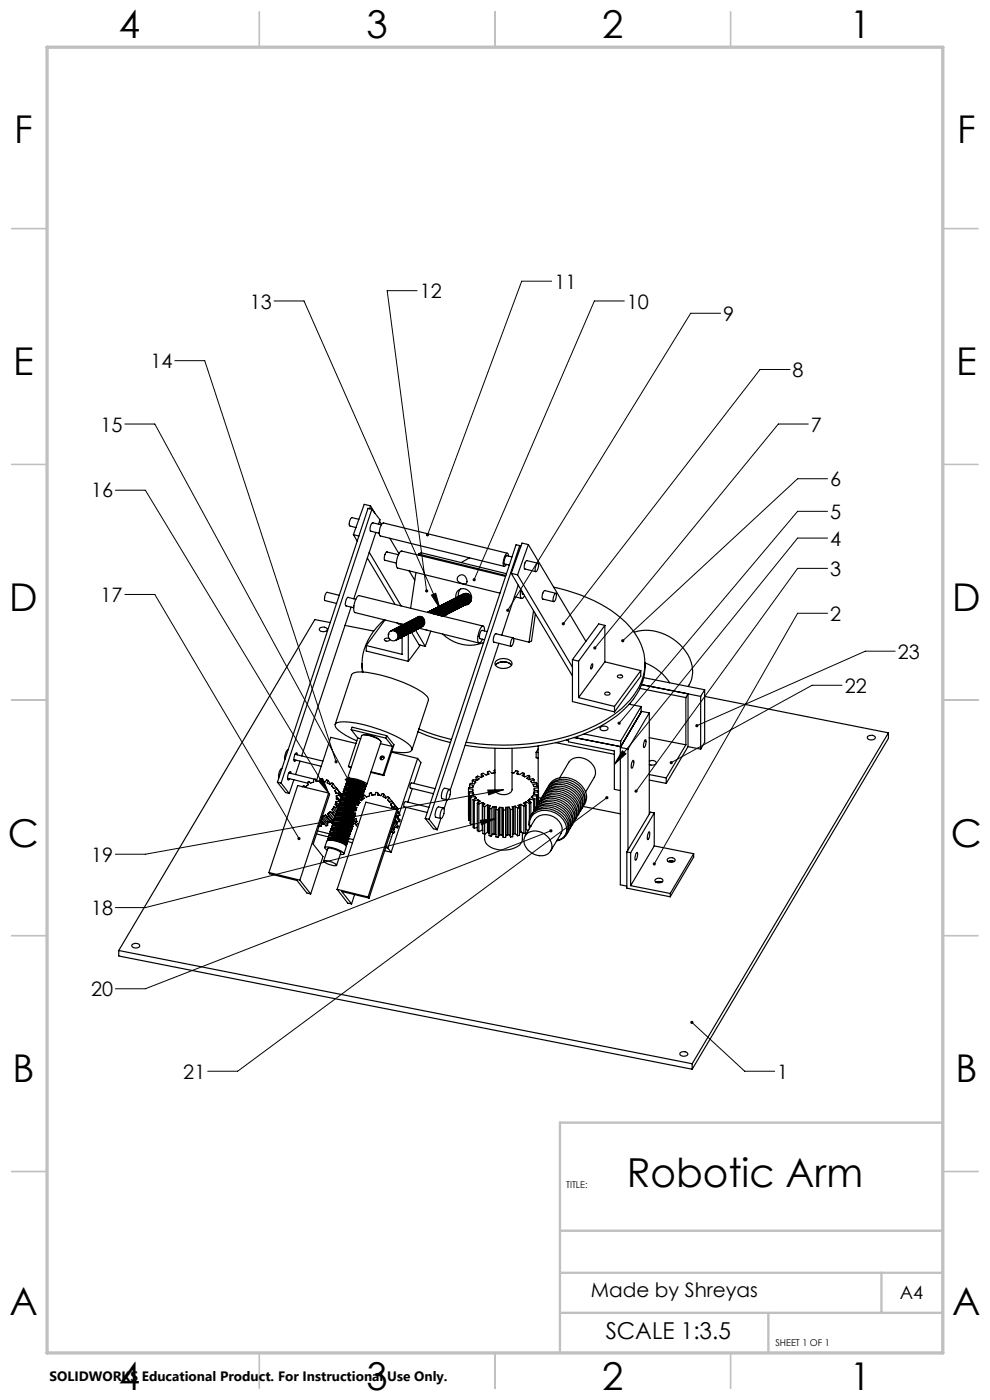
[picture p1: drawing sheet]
<svg xmlns="http://www.w3.org/2000/svg" width="210mm" height="297mm" viewBox="0 0 210 297" stroke-linecap="round" stroke-linejoin="round" font-family="sans-serif">
<defs><g id="words">
<text font-size="8.5" x="132.9" y="251.9">Robotic Arm</text>
<g font-size="8.1">
<text x="25.2" y="8">4</text>
<text x="77.7" y="8">3</text>
<text x="127.7" y="8">2</text>
<text x="180.2" y="8">1</text>
<text x="3" y="30.4">F</text>
<text x="203" y="30.4">F</text>
<text x="2.8" y="79.6">E</text>
<text x="202.8" y="79.6">E</text>
<text x="2" y="129.6">D</text>
<text x="202" y="129.6">D</text>
<text x="1.7" y="179.6">C</text>
<text x="201.7" y="179.6">C</text>
<text x="2.7" y="229.6">B</text>
<text x="202.7" y="229.6">B</text>
<text x="2" y="278.9">A</text>
<text x="202" y="278.9">A</text>
<text x="25.2" y="295">4</text>
<text x="77.7" y="295">3</text>
<text x="127.7" y="295">2</text>
<text x="180.2" y="295">1</text>
</g>
<text font-size="4.9" x="128.5" y="284.2">SCALE 1:3.5</text>
<g font-size="4.2">
<text x="53" y="65.5">13</text>
<text x="89.1" y="63.3">12</text>
<text x="117.6" y="61.3">11</text>
<text x="133" y="65.5">10</text>
<text x="153.4" y="68.1">9</text>
<text x="31.9" y="78.1">14</text>
<text x="168.1" y="80">8</text>
<text x="21.3" y="91.6">15</text>
<text x="172" y="91.6">7</text>
<text x="19.3" y="105.5">16</text>
<text x="176.1" y="103.1">6</text>
<text x="176.1" y="110.1">5</text>
<text x="176.1" y="115.7">4</text>
<text x="176.1" y="122.2">3</text>
<text x="21.3" y="127.7">17</text>
<text x="176.1" y="131.7">2</text>
<text x="190.4" y="139.7">23</text>
<text x="179.2" y="146.9">22</text>
<text x="19.3" y="182.8">19</text>
<text x="19.3" y="194.1">18</text>
<text x="19.3" y="211.3">20</text>
<text x="38.9" y="228.9">21</text>
<text x="164.9" y="228.9">1</text>
<text x="125.3" y="275.2">Made by Shreyas</text>
</g>
<text font-size="3.9" x="190.9" y="275.5">A4</text>
<text font-size="2.9" x="10.5" y="292.9">SOLIDWORKS Educational Product. For Instructional Use Only.</text>
<g font-size="2">
<text x="120.1" y="251.9">TITLE:</text>
<text x="164.5" y="285.6">SHEET 1 OF 1</text>
</g>
</g></defs>
<g fill="none" stroke="#000" stroke-width=".25">
<path d="M75 113.4l1.1 .3M75 113.4l.8 1.4M76.1 110.2l-1.5-.4a1.52 1.52 0 0 0-.4 1.8l1.3 .3M77.9 118.4l5.9 9.8M78.3 117.2l6.8 11.3M78.6 112.7l1.8 .4M78.6 107.3l-1.3-.3-2.3 6.4M78.6 107.3l-.2 .6M78.6 107.3l.9 1.6M78.9 108.1l-.8-.3-19.3 58.1M78.9 108.1l-19.3 58M78.9 108.1l1.7 2.2-.3 .9"/>
<path d="M79 110.9l1.9 .4M79.1 110.9a1.49 1.49 0 0 0-.5 1.8h.1M79.7 113l-4.7 14M80.5 110.6l.4 .7M81.6 118.8l2.5 .6M82 117.1l2.5 .6M82.1 117.1a1.38 1.38 0 0 0-.4 1.8M82.7 114.2l1.9 3.3M88.8 117.5l18.5 4.6M88.8 117.5l.5-.2 18.1 4.4M88.8 117.5v.3M99.6 118.4l-1.8 .9"/>
<path d="M107.6 117.4l-26.2-6.5a2.29 2.29 0 0 0-.7 2.8l26.3 6.5M107.8 118l-.2-.6a2.59 2.59 0 0 0-.7 2.8l.5-.5M107.9 119.9h.1M108.6 118.1l-1.1-.2a1.61 1.61 0 0 0-.4 1.8l.9 .2M110.2 115.7l-19.2 58.1M110.2 115.7l.3 .3M110.2 115.7l-.7-.1-19.3 58M111.7 118.9l2.4 .6M111.8 118.9a1.32 1.32 0 0 0-.4 1.8M112.1 115.5l-1.4-.3-2.3 6.4M112.1 115.5l-2.3 6.5M112.1 115.5l12.2 20.6"/>
<path d="M113.9 119.6l.2-.1a1.36 1.36 0 0 1-.5 1.7l-.1-.6zM67.8 133.3a1.02 1.02 0 0 1 1.6 .3 .98 .98 0 0 1-1.7-.1zM70.1 132.1l-3.3-.7-41.6 70.2M72 126.3l-2.6-.6a1.52 1.52 0 0 0-.4 1.7l2.4 .6M73.2 132.7l6.1 1.2M73.3 128.5l1.7 .4M73.8 126.7l1.7 .4M73.9 126.7a1.44 1.44 0 0 0-.5 1.8M74.5 128.8l-10.5 31.6M77.7 136.9v1.2l8.9 2.2M81.5 131.5a12 12 0 0 0-4.5 11.1M81.6 135.6a.58 .58 0 0 1 .6-.3 .58 .58 0 0 1 .4 .5 .59 .59 0 0 1-.6 .2 .59 .59 0 0 1-.4-.4z"/>
<path d="M81.7 131.5l-4 5.4M82.5 134.5l-.1 .1M82.7 134a1.07 1.07 0 0 1 1.7 .7 1.07 1.07 0 0 1-1.5 1.1 1.21 1.21 0 0 1-.2-1.8zM82.9 133.8v.1a1.1 1.1 0 0 1 1.5 .5 1.1 1.1 0 0 1-.5 1.5M83 133.8a1.11 1.11 0 0 1 1.5 .4 1.11 1.11 0 0 1-.3 1.5M83.1 133.7v.1a1.12 1.12 0 0 1 1.5 .4 1.12 1.12 0 0 1-.4 1.5M83.2 133.7a1.11 1.11 0 0 1 1.5 .3 1.11 1.11 0 0 1-.3 1.6M83.3 133.6v.1a1.12 1.12 0 0 1 1.5 .4 1.12 1.12 0 0 1-.4 1.5M83.4 133.6a1.11 1.11 0 0 1 1.5 .3 1.11 1.11 0 0 1-.3 1.6M83.5 133.5h.1M83.6 133.6a1.11 1.11 0 0 1 1.4 .4 1.11 1.11 0 0 1-.4 1.5M83.6 133.5a1.11 1.11 0 0 1 1.5 .3 1.11 1.11 0 0 1-.3 1.6"/>
<path d="M83.7 133.4h.1M83.8 133.4a1.12 1.12 0 0 1 1.4 .5 1.12 1.12 0 0 1-.3 1.5M83.8 133.4a1.11 1.11 0 0 1 1.6 .3 1.11 1.11 0 0 1-.3 1.6M84 133.3a1.11 1.11 0 0 1 1.4 .4 1.11 1.11 0 0 1-.3 1.5M84 133.3a1.12 1.12 0 0 1 1.6 .3 1.12 1.12 0 0 1-.3 1.5M84.2 133.2a1.11 1.11 0 0 1 1.4 .4 1.11 1.11 0 0 1-.3 1.5M84.2 133.2a1.12 1.12 0 0 1 1.6 .3 1.12 1.12 0 0 1-.3 1.5M84.2 132.1l.4 .3h.4M84.4 133.1a1.11 1.11 0 0 1 1.4 .4 1.11 1.11 0 0 1-.3 1.5M84.5 133.1a1.12 1.12 0 0 1 1.5 .3 1.12 1.12 0 0 1-.3 1.5M84.6 133a1.11 1.11 0 0 1 1.4 .4 1.11 1.11 0 0 1-.3 1.5M84.7 133a1.12 1.12 0 0 1 1.5 .3 1.12 1.12 0 0 1-.3 1.5"/>
<path d="M84.8 132.9a1.11 1.11 0 0 1 1.5 .4 1.11 1.11 0 0 1-.3 1.5M84.8 132.9h.1M84.9 135.4h.1M84.9 132.9a1.12 1.12 0 0 1 1.5 .2 1.12 1.12 0 0 1-.3 1.6M85.1 132.8a1.11 1.11 0 0 1 1.4 .4 1.11 1.11 0 0 1-.3 1.5M85.1 132.7l-.1 .1M85.1 135.3h.1M85.1 132.7a1.11 1.11 0 0 1 1.5 .4 1.11 1.11 0 0 1-.2 1.5M85.3 132.7a1.11 1.11 0 0 1 1.4 .4 1.11 1.11 0 0 1-.3 1.5M85.3 132.6l-.1 .1M85.3 132.4v.2a1.11 1.11 0 0 1 1.6 .4 1.11 1.11 0 0 1-.3 1.5M85.3 135.1h.1"/>
<path d="M85.3 135.1v3.7l-7.6-1.9M85.5 132.6a1.11 1.11 0 0 1 1.4 .4 1.11 1.11 0 0 1-.3 1.5M85.5 132.5l-.1 .1M85.5 135h.1M85.6 132.5l-10.3-2.5a3.1 3.1 0 0 1 .4-3.3l.5-.3 26.3 6.4M85.7 132.4h.1M85.7 132.5a1.1 1.1 0 0 1 1.4 .4 1.1 1.1 0 0 1-.3 1.5 1.11 1.11 0 0 0 .3-1.6 1.11 1.11 0 0 0-1.6-.3M85.7 134.9h.1M85.8 132.4a1.11 1.11 0 0 1 1.5 .3 1.11 1.11 0 0 1-.3 1.6 1.11 1.11 0 0 0 .4-1.5 1.11 1.11 0 0 0-1.5-.5 1.12 1.12 0 0 1 1.6 .3 1.12 1.12 0 0 1-.3 1.6M85.9 132.3h.1M85.9 134.8h.1M86.1 132.2h.1"/>
<path d="M86.2 134.7h-.1M86.3 132.1h.1M86.4 132.1a1.1 1.1 0 0 1 1.4 .5 1.1 1.1 0 0 1-.3 1.4M86.4 132.1a1.12 1.12 0 0 1 1.5 .3 1.12 1.12 0 0 1-.2 1.5M86.4 134.6h.1M86.5 132h.1M86.6 132a1.1 1.1 0 0 1 1.4 .5 1.1 1.1 0 0 1-.3 1.4M86.6 132a1.12 1.12 0 0 1 1.5 .3 1.12 1.12 0 0 1-.2 1.5M86.6 134.5v5.8M86.7 131.9h.1M86.8 131.9a1.1 1.1 0 0 1 1.4 .5 1.1 1.1 0 0 1-.3 1.4M86.8 121.1l1.2 2"/>
<path d="M87 131.8a1.1 1.1 0 0 1 1.4 .4 1.1 1.1 0 0 1-.3 1.5 1.12 1.12 0 0 0 .3-1.5 1.12 1.12 0 0 0-1.6-.3M87 131.8h.1M87 131.8a1.12 1.12 0 0 1 1.6 .3 1.12 1.12 0 0 1-.3 1.5M87.2 131.7a1.12 1.12 0 0 1 1.5 .4 1.12 1.12 0 0 1-.4 1.5M87.2 131.7h.1M87.2 134.2h.1M87.2 131.7a1.12 1.12 0 0 1 1.6 .2 1.12 1.12 0 0 1-.3 1.6M87.3 134.1l1.6 2.7 1.3 .3M87.4 134.1a1.11 1.11 0 0 0 .3-1.6 1.11 1.11 0 0 0-1.5-.3 1.09 1.09 0 0 1 1.4 .5 1.09 1.09 0 0 1-.4 1.4M87.4 131.6a1.12 1.12 0 0 1 1.5 .4 1.12 1.12 0 0 1-.4 1.5M87.4 131.5v.1M87.5 134.1h.1"/>
<path d="M87.5 131.5a1.11 1.11 0 0 1 1.5 .4 1.11 1.11 0 0 1-.3 1.5M87.6 131.5a1.12 1.12 0 0 1 1.5 .4 1.12 1.12 0 0 1-.4 1.5M87.6 131.4v.1M87.7 133.9h.1M87.7 131.4a1.11 1.11 0 0 1 1.5 .4 1.11 1.11 0 0 1-.3 1.5M87.8 131.3h.1M87.8 131.4a1.12 1.12 0 0 1 1.5 .4 1.12 1.12 0 0 1-.4 1.5M88 131.2h.1M88.1 131.2a1.12 1.12 0 0 1 1.4 .5 1.12 1.12 0 0 1-.4 1.5 1.11 1.11 0 0 0 .3-1.6 1.11 1.11 0 0 0-1.5-.3M88.1 133.7h.1M88.1 131.2a1.11 1.11 0 0 1 1.6 .3 1.11 1.11 0 0 1-.3 1.6M88.2 133.7l2 3.4"/>
<path d="M88.2 131.2a1.08 1.08 0 0 1 1.4-.3 1.08 1.08 0 0 1 .5 1.3M88.2 121.5l-1.1 7.5M88.3 131.1h.1M88.3 131.1a1.13 1.13 0 0 1 1.3 .3 1.13 1.13 0 0 1 .1 1.4M88.3 131.1a1.11 1.11 0 0 1 1.2 0 1.11 1.11 0 0 1 .6 1.1M88.5 131h.1M88.5 131a1.08 1.08 0 0 1 1.6 .8M88.7 130.9h.1M88.9 130.8h.1M88.9 133.3l12.7 3.1M89 130.8l-.2 .1M89.1 136.9l-2.5 3.4"/>
<path d="M89.6 130.9a.82 .82 0 0 0-1.1 .1M90.1 132.2l-.2 .5-.4 .3M90.4 133.7h.2M90.7 129.9a1.02 1.02 0 0 1 1.2 .3M90.7 129.9a1.07 1.07 0 0 1 1.6 .4 .99 .99 0 0 0-1.4-.5 1.13 1.13 0 0 1 1.7 .5M90.7 129.9a.94 .94 0 0 1 1.2 .3M90.8 129.8h.1M91.1 129.7a1.09 1.09 0 0 1 1.5 .7M91.1 129.7a1.17 1.17 0 0 1 1.8 .7M91.3 129.6a1.11 1.11 0 0 1 1.1-.1 1.11 1.11 0 0 1 .7 1M91.3 129.6a1.14 1.14 0 0 1 1.6 .9M91.4 133.9l-1.2 3.2"/>
<path d="M91.5 129.5a1.15 1.15 0 0 1 1.2-.1 1.15 1.15 0 0 1 .6 1.2M91.5 129.5a1.1 1.1 0 0 1 1.6 1M91.7 129.4a1.11 1.11 0 0 1 1.6 1.1M91.9 129.3a1.11 1.11 0 0 1 1.2 .1 1.11 1.11 0 0 1 .4 1.2 1.15 1.15 0 0 0-.5-1.2 1.15 1.15 0 0 0-1.3 0M92.1 129.1h.1M92.1 129.2a1.1 1.1 0 0 1 1.3 .2 1.1 1.1 0 0 1 .2 1.2 1.14 1.14 0 0 0-.3-1.3 1.14 1.14 0 0 0-1.4 0M92.2 129.1a1.13 1.13 0 0 1 1.4 .2 1.13 1.13 0 0 1 .2 1.4M92.3 129a1.15 1.15 0 0 1 1.4 .3 1.15 1.15 0 0 1 .1 1.4M92.4 129a1.13 1.13 0 0 1 1.5 .2 1.13 1.13 0 0 1 0 1.5M92.5 128.9a1.13 1.13 0 0 1 1.4 .3 1.13 1.13 0 0 1 0 1.5M92.6 128.9a1.11 1.11 0 0 1 1.5 .3 1.11 1.11 0 0 1-.1 1.5M92.7 128.8a1.13 1.13 0 0 1 1.5 .4 1.13 1.13 0 0 1-.2 1.5"/>
<path d="M92.9 128.8a1.09 1.09 0 0 1 1.5 .4 1.09 1.09 0 0 1-.5 1.5M93 128.7h.1M93 128.7a1.1 1.1 0 0 1 1.4 .5 1.1 1.1 0 0 1-.3 1.4M93.1 128.7a1.11 1.11 0 0 1 1.5 .3 1.11 1.11 0 0 1-.3 1.6M93.2 128.6h.1M93.2 128.6a1.1 1.1 0 0 1 1.5 .5 1.1 1.1 0 0 1-.4 1.4M93.3 128.6a1.11 1.11 0 0 1 1.5 .3 1.11 1.11 0 0 1-.3 1.5M93.5 128.5a1.1 1.1 0 0 1 1.4 .5 1.1 1.1 0 0 1-.4 1.4M93.5 128.5h-.1M93.5 128.5a1.11 1.11 0 0 1 1.5 .3 1.11 1.11 0 0 1-.3 1.5M93.7 128.4a1.12 1.12 0 0 1 1.4 .5 1.12 1.12 0 0 1-.3 1.4M93.7 128.4h-.1"/>
<path d="M93.7 128.4a1.12 1.12 0 0 1 1.5 .3 1.12 1.12 0 0 1-.2 1.5M93.9 128.3a1.1 1.1 0 0 1 1.4 .4 1.1 1.1 0 0 1-.3 1.5M93.9 128.3h-.1M93.9 128.3a1.12 1.12 0 0 1 1.5 .3 1.12 1.12 0 0 1-.2 1.5M93.9 134.5a8 8 0 0 0 8.7 1.8M94.1 128.2a1.1 1.1 0 0 1 1.4 .4 1.1 1.1 0 0 1-.3 1.5M94.1 128.2h.1M94.1 130.7h.1M94.1 128.2a1.12 1.12 0 0 1 1.6 .3 1.12 1.12 0 0 1-.3 1.5M94.3 128.1h.1M94.3 128.1a1.11 1.11 0 0 1 1.4 .4 1.11 1.11 0 0 1-.3 1.5M94.3 130.6h.1"/>
<path d="M94.3 128.1a1.12 1.12 0 0 1 1.6 .2 1.12 1.12 0 0 1-.3 1.6M94.5 127.9h.1M94.5 127.9a1.13 1.13 0 0 1 1.4 .5 1.13 1.13 0 0 1-.3 1.5M94.5 130.5h.1M94.5 127.9a1.12 1.12 0 0 1 1.6 .3 1.12 1.12 0 0 1-.3 1.6M94.7 127.8a1.12 1.12 0 0 1 1.4 .5 1.12 1.12 0 0 1-.3 1.4M94.8 127.8a1.11 1.11 0 0 1 1.5 .3 1.11 1.11 0 0 1-.3 1.6M94.9 127.7a1.12 1.12 0 0 1 1.5 .5 1.12 1.12 0 0 1-.3 1.4M95 127.7a1.11 1.11 0 0 1 1.5 .3 1.11 1.11 0 0 1-.3 1.6M95 130.2h.1M95.1 127.6a1.12 1.12 0 0 1 1.5 .4 1.12 1.12 0 0 1-.3 1.5M95.2 127.6a1.11 1.11 0 0 1 1.5 .3 1.11 1.11 0 0 1-.3 1.6"/>
<path d="M95.2 130.1h.1M95.4 127.5h.1M95.4 127.5a1.11 1.11 0 0 1 1.4 .5 1.11 1.11 0 0 1-.3 1.4M95.4 130h.1M95.4 127.5a1.11 1.11 0 0 1 1.5 .3 1.11 1.11 0 0 1-.2 1.5M95.6 127.4h.1M95.6 127.4a1.1 1.1 0 0 1 1.4 .5 1.1 1.1 0 0 1-.3 1.4M95.6 129.9h.1M95.6 127.4a1.11 1.11 0 0 1 1.6 .3 1.11 1.11 0 0 1-.3 1.5M95.8 127.3h.1M95.8 127.3a1.1 1.1 0 0 1 1.4 .5 1.1 1.1 0 0 1-.3 1.4M95.8 129.8h.1"/>
<path d="M95.8 127.3a1.11 1.11 0 0 1 1.6 .3 1.11 1.11 0 0 1-.3 1.5M96 127.2a1.12 1.12 0 0 1 1.6 .2 1.12 1.12 0 0 1-.3 1.6M96 127.2a1.1 1.1 0 0 1 1.5 .5 1.1 1.1 0 0 1-.4 1.4M96 129.7h.1M96.2 127.1a1.12 1.12 0 0 1 1.6 .2 1.12 1.12 0 0 1-.3 1.6M96.2 127.1a1.1 1.1 0 0 1 1.5 .4 1.1 1.1 0 0 1-.4 1.5M96.2 129.6h.1M96.4 127a1.1 1.1 0 0 1 1.5 .4 1.1 1.1 0 0 1-.4 1.5M96.4 129.5h.1M96.6 126.9h.1M96.7 126.9a1.12 1.12 0 0 1 1.4 .4 1.12 1.12 0 0 1-.3 1.5 1.14 1.14 0 0 0 .2-1.6 1.14 1.14 0 0 0-1.6-.2M96.7 129.4h.1"/>
<path d="M96.7 126.9a1.12 1.12 0 0 1 1.5 .2 1.12 1.12 0 0 1-.2 1.6M96.7 126.8a1.65 1.65 0 0 1 1.3-1.9 1.65 1.65 0 0 1 1.9 1.3 1.62 1.62 0 0 1-1.4 2.2M96.8 126.7h.1M96.9 126.7a1.11 1.11 0 0 1 1.4 .5 1.11 1.11 0 0 1-.3 1.5M96.9 126.7a1.12 1.12 0 0 1 1.6 .3 1.12 1.12 0 0 1-.3 1.6M96.9 129.2v.1M97 126.6a1.12 1.12 0 0 1 1.5 .5 1.12 1.12 0 0 1-.3 1.4M97.1 129.1h.1M97.2 126.6a1.11 1.11 0 0 1 1.5 .3 1.11 1.11 0 0 1-.3 1.6M97.2 122.3a1.1 1.1 0 0 1 1.5 0 1.1 1.1 0 0 1 0 1.6l-.8-.1a.89 .89 0 0 1-.8-.5 .89 .89 0 0 1 .1-1zM97.3 126.5a1.12 1.12 0 0 1 1.4 .5 1.12 1.12 0 0 1-.3 1.4M97.4 126.5a1.11 1.11 0 0 1 1.5 .3 1.11 1.11 0 0 1-.3 1.6"/>
<path d="M97.4 129h-.1M97.5 126.4a1.12 1.12 0 0 1 1.4 .4 1.12 1.12 0 0 1-.3 1.5M97.5 128.9h.1M97.6 126.4a1.11 1.11 0 0 1 1.5 .3 1.11 1.11 0 0 1-.3 1.5M97.7 126.3a1.11 1.11 0 0 1 1.5 .5 1.11 1.11 0 0 1-.4 1.4M97.7 125l-.4 .6-.1 1M97.8 126.3a1.11 1.11 0 0 1 1.5 .3 1.11 1.11 0 0 1-.3 1.5M97.9 126.2a1.13 1.13 0 0 1 1.5 .5 1.13 1.13 0 0 1-.4 1.5M98 126.2a1.11 1.11 0 0 1 1.5 .3 1.11 1.11 0 0 1-.3 1.5M98.1 126.1a1.14 1.14 0 0 1 1.5 .5 1.14 1.14 0 0 1-.3 1.5M98.2 126.1a1.11 1.11 0 0 1 1.5 .3 1.11 1.11 0 0 1-.3 1.5M98.4 126a1.14 1.14 0 0 1 1.3 .3 1.14 1.14 0 0 1 .2 1.3"/>
<path d="M98.8 128.3h.1M99.5 128.1h-.4M99.5 127.9h.1M102.8 133.8v-.5l-.3-.5a2.41 2.41 0 0 0-1.1 2.2v1l.2 .4 .2-.1 .5-.7M103.4 134l-1.1-.3a1.49 1.49 0 0 0-.5 1.8l1 .2M104.7 136.2l3.7 .9M105.2 134.4l3.6 .9M105.3 134.4a1.39 1.39 0 0 0-.5 1.8M105.8 136.5l-10.3 31.1M107.2 122.3l-22-5.4a2.15 2.15 0 0 0-1.1 2v1.1l.2 .5 21.7 5.3M108.4 121.6l1.4 .4M108.4 121.6l13 21.8"/>
<path d="M108.7 135.4l.1-.1a1.43 1.43 0 0 1-.4 1.8 1.64 1.64 0 0 1 .3-1.7zM108.9 135.4l3.3 .8M109.1 126.6l1.6 .4M109.8 122l11.6 19.5M109.9 124.1l-3.5 10.6M110.5 125.1l-.1 1.4 .1 .4h.3l.4-.4M110.7 125.5l.1 .5 .3 .1M111.3 120.7l2.4 .6M113.2 129.6l-1 6.6M113.6 130.2l-.9 5.8-.5 .2M115.1 127.1l2.3 .5M115.5 125.3l2.4 .6"/>
<path d="M115.6 125.3a1.36 1.36 0 0 0-.4 1.8M117.4 124.6a30.3 30.3 0 0 1 16.1 8.3 11.1 11.1 0 0 1 .2 15.5 29.1 29.1 0 0 1-14.8 8.2 51.4 51.4 0 0 1-20 .9M117.7 125.9h.2a1.52 1.52 0 0 1-.4 1.7 1.47 1.47 0 0 1 .2-1.7zM121.4 139.9v8.9l9 2.2M121.4 139.9l1.3 .4M128.3 132.7l-1.3-.3-5.6 7.5M128.3 132.7l-5.6 7.6M128.3 132.7v7.7M134.5 134.1a10.1 10.1 0 0 1 12.3 7.1 5.9 5.9 0 0 1-.8 4.4M61.1 159.1a2.3 2.3 0 0 0-.7 2M71.1 153.7l3.6-10.8a5.5 5.5 0 0 1 4-.1 29.6 29.6 0 0 1 11.3 4.4l.7 .6 .2 .8-3.5 10.5M74.5 154.8l.2-.5 7.3 1.8"/>
<path d="M74.5 154.8l7.3 1.8M74.5 154.8l1.4 1.8M75.5 157.7l-5.3-1.3-3.1 9.2M75.7 157.2a10.7 10.7 0 0 1-4.5-3 .77 .77 0 0 1 .1-.8 .77 .77 0 0 1 .8-.2 27.7 27.7 0 0 1 14 4.2l.8 .7a.83 .83 0 0 1 .4 1 .83 .83 0 0 1-1 .5h-1.6l-1.6-.2M75.9 156.6l.6 .1M75.9 156.6l-2 6M76.8 140.8l.1 1.8M77.2 155.9a5.1 5.1 0 0 1 3.3 1.1M77.6 155.9l.2 .1M80 156.7h.2M80.7 157.8l2.6 .6M81.8 156.6l1.5 1.8"/>
<path d="M82 156.1l-.2 .5M82 156.1l1.6 1.9-2.2 6.5M83 159.6l5.6 1.3M83.3 158.4l-2 6M88.7 155.3l3.3 1.2 3.5 1M88.8 154.6l3.2 1.2 3.8 1.1M105 158.7v8.8a1.94 1.94 0 0 0 2.7 .9 1.15 1.15 0 0 0 .9-.9v-8.8M105.2 140.9a2.53 2.53 0 0 1 3.3 .2 2.42 2.42 0 0 0-3.4 0zM105.3 140.1a2.49 2.49 0 0 1 3.2 .3 .94 .94 0 0 1-.9 1.3 2.12 2.12 0 0 1-2.6-.8zM113.7 159.6l.5 .1M113.7 159.6v1.2h.5M114.2 158.3v8.6"/>
<path d="M114.2 158.9l-.5 .7M117.9 157.5l12.4 2.5M120.2 157l.4 .1M120.6 156.8v.6l9.7 1.9v8.2l1.3 .2M121.8 156.5l9.9 1.9M122.7 140.3v7.7M122.7 148l7.7 1.9M123.9 155.7l7.8 1.5M125.6 140.8a.77 .77 0 0 1-.2 1.1l-.1-.4zM127.3 154.4a1.06 1.06 0 0 1 1.7 .1 .97 .97 0 0 1-1.7 0zM128.3 147a.61 .61 0 0 1 .6-.2 .61 .61 0 0 1 .5 .5 .59 .59 0 0 1-.7 .2 .59 .59 0 0 1-.4-.5zM128.3 140.4l-5.6 7.6"/>
<path d="M128.3 140.4l7.6 1.9M130.4 149.9v1.1M131 143.4a.59 .59 0 0 1 .6-.3 .59 .59 0 0 1 .4 .5 .61 .61 0 0 1-.6 .2 .61 .61 0 0 1-.4-.4zM131.6 158.6l1.6 .3M131.6 158.6v29.1l1.4 .3M131.7 157.2v1.2M133.2 158.9v21.4M133.5 149.4l2.5 .5M133.7 149.2v.3M135.7 146l9.8 2M135.9 142.3l-5.5 7.6M135.9 142.3v1.1l-5.5 7.6"/>
<path d="M136 149.9l-4.3 7.3M136 149.9v1.2M136 151.1l-4.3 7.3M136.5 143.8l13 2.5M136.8 140.6a10.8 10.8 0 0 1 5.2 4.2M136.8 157l.1-.1a1.47 1.47 0 0 1-.3 1.7l-.1-.6zM136.8 140.8a12.4 12.4 0 0 1-4.8 10.1 34.5 34.5 0 0 1-18.1 7.4 50.2 50.2 0 0 1-15.2-.2M137.7 151.2l-1.6-.3-4.5 7.7M137.7 151.2l-4.5 7.7M137.7 151.2v21.5M137.7 156.5l7.8 1.5M145.5 158l-4.2 7"/>
<path d="M145.5 148v10M145.9 158.4l-4.6 7.8M145.9 147.2l-.4 .8M145.9 147.2v11.2M145.9 147.2l-9.8-2 12.5 2.5M145.9 158.4l2.7 .5M148.6 147.7v11.2M149.5 146.3l-.9 1.4M149.5 146.3v11.2l-.9 1.4M149.5 147.7l39 7.8M184 156.2a.97 .97 0 0 1 1.7 .4 .98 .98 0 0 1-1.7-.2zM188.5 155.5v1.1l-41.7 70.2"/>
<path d="M188.5 155.5l-41.7 70.2M58.8 165.9l.8 .2M58.8 165.9l1.8 2.2 .7 .2M59.6 166.1l1.7 2.2M59.8 163a2.07 2.07 0 0 0-.7 2.1M61 165.1l4.3 1.1M61.3 164l5.4 1.3M61.7 164.1l-.1-.4a1.57 1.57 0 0 0-.5 1.8l.4-.3M62.3 161.1l5.8 1.5M62.3 165.4l-1 2.9M62.6 160l5.9 1.5M63 160.1v-.3a1.17 1.17 0 0 0-.7 1.5l.1 .2 .4-.2"/>
<path d="M63.6 161.5l-.9 2.8M66.9 165.3l-.4 .1v.5l-.6 .3-.4-.4-.2 .1 .1 .6-.6 .4-.4-.3-.2 .3M66.9 165.3l.3 .4M66.9 165.4h.3M67.1 176.9l2.6 .6M67.4 176.3l2.4 .6M67.7 175.2l.4 .1M67.8 174.9l.3 .4M68 174.4l.3 .4M68.1 174.1l.5 .7M68.2 173.9l.9 1.3 .4-.1M68.3 165.2h-.4l-.1 .5-.7 .1-.2-.5"/>
<path d="M68.3 165.2v.5l.6 .2 .4-.5 .3 .2M68.3 174.8l-.2 .5M68.3 174.8h.3M68.3 165.2l.5 .6M68.4 173.7l-.2 .1M68.4 173.7v-.5l1.1 1.4M68.4 173.7l1.1 1.4M68.7 173.1l-.3 .1M68.7 173.1l1.1 1.4M68.8 174.8h-.2M69 172.9l.4 .4M69 172.9l-.3 .2"/>
<path d="M69 172.9l1.2 1.4M69.3 178.4l-.4 1.4M69.4 178.4a2 2 0 0 1 2 .1 3.1 3.1 0 0 1 2 1M69.4 173.3l1.1 1.4M69.5 178v-.1a2 2 0 0 1 2 0 3.1 3.1 0 0 1 2.1 1.1M69.5 172.6l.2 .5M69.5 172.6l1.1 1.4M69.5 174.6v.5M69.6 165.6l-.2 .5 .6 .3 .4-.3 .3 .2M69.6 165.6l.5 .7M69.6 178.3a4.8 4.8 0 0 1 3.5 .8M69.6 178.3l-.1-.3a1.93 1.93 0 0 1 2 0 3.8 3.8 0 0 1 2.1 1l-.3 .1"/>
<path d="M69.7 173.1l-.3 .2M69.7 177.4h-.1M69.7 173.1l1.1 1.4M69.7 177.4a2 2 0 0 1 2 0 3.1 3.1 0 0 1 2.1 1.1M69.7 178.3l.5-.3 1.3 .2a3.1 3.1 0 0 1 1.8 .9M69.7 168.2l.2 .3-3.5 10.6 2.1 2.6-2.6 7.9M69.7 168.2l-6.1 18.5M69.7 168.2l-6.6-1.6-6.1 18.5M69.8 172.4l-.3 .2M69.8 172.4l1.1 1.4-.3 .2M69.8 174.5l-.3 .1M69.9 176.8a2 2 0 0 1 2 .1 3.1 3.1 0 0 1 2.1 1l1 .2"/>
<path d="M69.9 177.7v.1M69.9 177.7l.5-.2 1.2 .2a3.1 3.1 0 0 1 1.8 .9M70 177.2l-.2-.3a1.93 1.93 0 0 1 2.1 0 3.8 3.8 0 0 1 2.1 1.1l-.4 .1M70 176.3v.1M70.1 176.3a2 2 0 0 1 2 .1 3.1 3.1 0 0 1 2.1 1M70.1 177.2h.1M70.1 172.2l.4 .2M70.1 172.2l-.3 .2M70.1 172.2l1.1 1.3M70.1 177.2a1.59 1.59 0 0 1 1.7 0 2.88 2.88 0 0 1 1.8 .8M70.1 176.7l-.1-.2 .1-.3a6 6 0 0 1 4.1 1.2l-.4 .2M70.2 175.9v-.1a2.32 2.32 0 0 1 2 0 3.1 3.1 0 0 1 2.1 1.1"/>
<path d="M70.2 174.3l.3 .4M70.2 174.3l-.4 .2M70.2 176.6v.1M70.3 177.2h-.3M70.3 176.7l.4-.2 1.3 .2a2.88 2.88 0 0 1 1.8 .8M70.3 176.1a4.8 4.8 0 0 1 3.5 .9M70.3 176.2l-.1-.3 .1-.2a6 6 0 0 1 4 1.2l-.3 .2M70.3 177.2l1.5 .1 1.7 .7M70.4 175.3h-.1M70.4 175.3l.1-.2a6 6 0 0 1 4 1.2v.1M70.4 176.2l.5-.3 1.3 .2a2.38 2.38 0 0 1 1.7 .9M70.4 176.6l-.3 .1"/>
<path d="M70.5 175.6l-.2-.2 .2-.2a6 6 0 0 1 4 1.2l-.3 .1M70.5 176.6l1.5 .2 1.7 .7M70.5 172.4l.6 .8a4.3 4.3 0 0 1 3.9 .8l.2 .3M70.6 174.7l-.1 .1M70.6 174.8a2.08 2.08 0 0 1 2 0 3.5 3.5 0 0 1 2.1 1M70.6 167l.2 .3 .5-.2 .2 .3-.5 .3M70.6 175.6h.1M70.6 167l.2 .2M70.6 175.6l.1-.1a4.8 4.8 0 0 1 3.5 1l-.1 .1M70.6 174l.1 .2M70.7 171.5l-.3 .3 .4 .4M70.7 166.3l-.4 .5 .3 .2"/>
<path d="M70.7 171.5l.7 1M70.7 166.3l1.9 2.5M70.7 174.2a4.1 4.1 0 0 1 3.5 .6l.5 .2 .2 .4M70.8 172.2l-.3 .2M70.8 175.1h-.1M70.8 172.2l.4 .6M70.8 175.6h-.3M70.8 175.1l.5-.2 1.2 .2 1.3 .4 .5 .5M70.8 174.5l-.3 .2M70.8 174.5h.1M70.8 175.6l1.5 .1 1.7 .8M70.8 171.2l.6 .1"/>
<path d="M70.8 171.2l-.1 .3M70.8 171.2l.7 .8M70.9 173.7a4.1 4.1 0 0 1 3.5 .5l.5 .3 .1 .3M70.9 174.6h.1a1.79 1.79 0 0 1 1.7 0l1.2 .4 .6 .4M70.9 173.7h.1M71 175l-.3 .1-.2-.2 .2-.2a6 6 0 0 1 4 1.2l-.4 .1M71 175l1.5 .2 1.7 .8M71 167.7l.2 .3M71 167.7l.5 .6M71.1 174.1v-.1a1.91 1.91 0 0 1 1.8 0l.7 .2a1.26 1.26 0 0 1 1.1 .7l-.2 .1M71.2 168l.1 .3h.5M71.2 168l.2 .3"/>
<path d="M71.2 173.5l-.2-.2 .2-.2a6 6 0 0 1 4 1.2l-.2 .1M71.2 170.4l-.1 .3 .4 .3M71.2 170.4l.6 .7M71.3 172.6a4.2 4.2 0 0 1 3.7 .8M71.3 172.6l-.1 .1M71.3 170l-.1 .4M71.3 170l.7 .9M71.3 173.5a1.91 1.91 0 0 1 1.8 0l1.2 .4 .5 .5M71.3 173.5h.1M71.3 174h-.3l-.1-.2 .1-.2a6 6 0 0 1 4 1.2l-.1 .1M71.3 168.8l.1 .4M71.3 168.8l.9 1.1"/>
<path d="M71.4 174a4.8 4.8 0 0 1 3.4 1.1M71.4 169.2l-.1 .3 .6 .1M71.4 171.3l.2 .4M71.4 169.2l.3 .4M71.4 172.1a4.3 4.3 0 0 1 4 .8M71.4 173h.1a1.91 1.91 0 0 1 1.7 0l1.3 .4 .5 .3M71.4 172.1v.1M71.5 173.5h-.3M71.5 171l-.1 .3M71.5 171l.4 .4M71.5 173.5l2.2 .3 1 .6M71.6 171.7l.1 .2h.3"/>
<path d="M71.6 172.5v-.1a1.85 1.85 0 0 1 1.8 0 2.62 2.62 0 0 1 1.8 .9M71.6 171.6a4.4 4.4 0 0 1 3.3 .5M71.7 171.5a4.4 4.4 0 0 1 3.2 .5M71.8 171.1h.1M71.8 168.3l.8 1-.2-.3a2.05 2.05 0 0 1 2.1 0l1.7 .6M71.8 171.1a4.2 4.2 0 0 1 3.7 .6M71.8 168.3l.1 .3M71.8 171.9a1.85 1.85 0 0 1 1.8 0l1.3 .5M71.8 171.9h.1M71.8 170h-.5M71.8 170l.3 .4M71.9 172.4h-.4l-.1-.2a2 2 0 0 1 2 0l1.5 .5 .5 .3"/>
<path d="M71.9 169.6l-.1 .4M71.9 168.6l-.6 .2M71.9 169.6l.2 .4M71.9 168.6l.5 .7M71.9 172.4l2.1 .4 1.1 .5M71.9 170.5v.1M72 170.5a3.9 3.9 0 0 1 3.3 .5M72 171.4a1.85 1.85 0 0 1 1.7 0l1.6 .6M72.1 171.9l1.4 .1 1.6 .7M72.1 170a4.4 4.4 0 0 1 3.9 .8M72.1 170.9a3.6 3.6 0 0 1 3.5 .7M72.2 170a4.7 4.7 0 0 1 3.8 .7"/>
<path d="M72.3 169.5h.1M72.4 170.3a3.7 3.7 0 0 1 3 .5M72.4 170.3l-.1 .1M72.4 170.8l-.3 .1-.2-.3a2 2 0 0 1 2.1 0l1.2 .5M72.4 169.8l-.2-.2a2.11 2.11 0 0 1 2.1-.1l1.9 .9M72.4 168.5l.2 .3M72.4 170.8l1.5 .2 1.6 .7M72.5 168.9v.1M72.5 168.9a2.08 2.08 0 0 1 2 0l1.7 .7M72.5 169.8h.1M72.5 169.8a4.3 4.3 0 0 1 3.5 .8M72.6 170.3l-.4 .1"/>
<path d="M72.6 168.8l-.3 .2M72.6 170.3h.8l1.9 .6M72.6 168.5l.1-.1a2.08 2.08 0 0 1 2 0 3.1 3.1 0 0 1 2.1 1.1M72.7 169.3h.1M72.7 169.3a3.8 3.8 0 0 1 3.3 .6M72.7 169.8h-.3M72.8 169.8l1.4 .1 1.3 .5 .5 .3M72.8 167.9v.1M72.8 167.9a2.08 2.08 0 0 1 2.1 0l1.4 .5 .6 .5M72.8 168.7v.1M72.9 168.7a4.4 4.4 0 0 1 3.5 .9M72.9 169.2l-.3 .1"/>
<path d="M72.9 168.2l-.1-.2 .2-.2a5.6 5.6 0 0 1 3.9 1.2l-.3 .2M73 169.3a5.1 5.1 0 0 1 3.3 1 6.3 6.3 0 0 0-3.9-1l-.1 .2M73 167.4h.1M73 167.4a2.08 2.08 0 0 1 2 0l1.5 .5 .6 .5M73 168.2h.1M73.1 168.2a4.4 4.4 0 0 1 3.5 .8v.1M73.1 168.7l-.3 .1-.2-.3 .2-.2a5.7 5.7 0 0 1 4 1.2l-.2 .1M73.1 167.7l-.1-.2 .1-.2a5.6 5.6 0 0 1 4 1.1l-.2 .2M73.1 168.7l1.5 .2 1.2 .4 .5 .3M73.2 179.1l.2 .2M73.2 166.9v-.1a2.08 2.08 0 0 1 2 0l2 .8 .1 .4M73.2 167.7h.1"/>
<path d="M73.2 167.7a4.4 4.4 0 0 1 3.6 .8v.1h.2M73.2 179.2h.1M73.3 168.2h-.3M73.3 168.2l1.5 .1 1.7 .8M73.3 178.6a5.2 5.2 0 0 0-3.5-.9l-.2-.2a1.93 1.93 0 0 1 2.1 0 3.8 3.8 0 0 1 2.1 1l-.4 .1M73.3 178.6l.3 .2M73.3 166.3v.1M73.4 166.3a2 2 0 0 1 2 0 3.8 3.8 0 0 1 2.1 1.1M73.4 167.1v.1M73.4 167.1a4.4 4.4 0 0 1 3.6 .9l-.1 .1h.3M73.4 178.6l-.1 .1M73.4 167.7a5 5 0 0 1 3.5 1.1"/>
<path d="M73.4 167.6l-.3 .1M73.4 166.6l-.1-.2 .2-.2a5.7 5.7 0 0 1 4 1.2l-.4 .2M73.5 179.5l-.5 1.6M73.5 178.1l.3 .2M73.5 165.8h.1M73.6 165.8a2 2 0 0 1 2 0 3.8 3.8 0 0 1 2.1 1h-.1M73.6 166.6v.1M73.6 166.6a4.1 4.1 0 0 1 3.5 .9v.1M73.6 178.1h-.1M73.6 167.1a5 5 0 0 1 3.5 1.2M73.6 167.1l-.3 .1-.2-.3 .2-.1a5.7 5.7 0 0 1 4 1.1l-.2 .2M73.6 178.1h.1"/>
<path d="M73.7 165.3l3-9.3a4.9 4.9 0 0 1 4.1 1.4l-3 9M73.7 179l-.1 .1M73.7 177.5l.2 .3M73.7 166.1v.1M73.8 178.5l1 .3M73.8 166.6a5 5 0 0 1 3.5 1.1M73.8 166.6h-.3M73.8 177.5l-.1 .1M73.9 177l.2 .2M73.9 165.6a4.1 4.1 0 0 1 3.6 .8v.1M73.9 162.6l.6 .1M73.9 162.6l.6 .2"/>
<path d="M74 166l-.4 .1-.1-.2 .2-.2a5.7 5.7 0 0 1 3.9 1.2l-.3 .1a4.1 4.1 0 0 0-3.5-.9M74 177l-.2 .1M74 166.1l1.5 .1 1.7 .8M74 177.9v.1M74 165.1l.2 .2M74 176.5l.3 .2M74.1 176.5l-.1 .1M74.2 165.5l-.4 .1-.1-.3 .1-.1a5.7 5.7 0 0 1 4 1.1l-.3 .2M74.2 165.6l1.4 .1 1.7 .7M74.2 177.4v.1M74.2 176l.2 .2M74.3 176h-.1"/>
<path d="M74.4 175.4a5.1 5.1 0 0 0-3.6-.8l-.1-.3 .1-.2a6 6 0 0 1 4.1 1.2l-.4 .2M74.4 175.4l.2 .2M74.5 175.4l-.1 .1M74.5 176.4h.1M74.6 174.9h.3M74.7 175.8v.1M74.8 174.4l.2 .2M74.8 174.4h.2M74.9 174.4h-.2M74.9 172.4l.5 .1v.7l-.5 .2 .1 .3M74.9 172.4l.3 .4M74.9 173.8l.2 .3"/>
<path d="M74.9 172v.4M75 173.4l-.9-.4a4.8 4.8 0 0 0-2.7-.4l-.2 .2 .2 .2a5.3 5.3 0 0 1 3.5 .8M75 173.7h.5l.2 .6-.4 .4 .2 .2M75 173.7l.6 .7M75 173.9h.1M75 173.8l-.1 .1M75.2 171l.5 .3-.2 .7h-.6M75.2 171l.4 .5M75.5 174.9l.4 .6M75.5 171.8l-.9-.4a4.7 4.7 0 0 0-2.7-.4l-.1 .2 .1 .2a5.5 5.5 0 0 1 3.2 .6M76 169.8l.3 .4-.4 .6-.5-.1-.2 .3M76 170.7h.1"/>
<path d="M76 169.8l.3 .4M76.1 174.9l-.1-.2-.5 .2M76.2 170.2h-.1M76.3 169.6h.1M76.4 169.6h.2M76.5 169.2h.1M76.5 169.1l.2 .2M76.6 169.1v.1M76.7 168.6h.1M76.8 168.1h.1M77 168.9l-.1 .1M77 167.6h.1"/>
<path d="M77.2 168.4l-.1 .1M77.2 167l.2 .2M77.2 167h.1M77.4 166.4l.2 .3M77.4 166.5h.1M77.5 167.4h.1M77.7 166.9h-.1M78.7 163.9l2.7 .6M78.7 168.2l-.3 .1v.5l-.7 .3-.3-.4-.2 .1 .1 .6-.6 .5-.5-.3-.2 .2M78.7 163.7l2.6 .7M78.7 168.2l.4 .5M80.1 168.1h-.4l-.1 .5-.7 .1-.2-.5"/>
<path d="M80.1 168.1v.6l.7 .1 .3-.5 .3 .2M80.1 168.1l.5 .6M80.9 160.7l-.1 .4 .1-.4 .2-.2 .3 .1-.3-.1zM81.3 164.4l.1 .1M81.4 168.5l-.2 .5 .6 .3 .5-.3 .2 .2M81.4 168.5l.6 .7M81.8 179.8l.5 .1M82.3 179.9l.7 .9M82.4 169.9l.2 .3 .5-.2M82.4 169.9l.3 .3M82.5 169.2l-.3 .5 .2 .2M82.5 169.2l.6 .8"/>
<path d="M82.6 177.4v.1M82.9 170.6l.1 .3M82.9 170.6l.4 .6M83 176.4v.1M83 170.9l.1 .3h.5M83 170.9l.3 .3M83 176.2l.5 .6M83 176.5l.5 .3M83 176.5l-.1 .1M83.1 170l.2 .2-.4 .4M83.1 170l1.3 1.7M83.1 175.8l.6 .7-.2 .3"/>
<path d="M83.3 175.4l.3 .4M83.4 176.7l-1.1 3.2M83.4 175l.4 .5M83.5 174.6l.8 1M83.6 171.2l.1 .3M83.6 175.8l-.2 .3M83.6 171.2l.5 .6M83.7 174.3l.8 1-.2 .3M83.7 175.8l-.2 .4M83.7 171.5l-.2 .1M83.7 174.1l.5 .6M83.7 171.5l.2 .2"/>
<path d="M83.8 175.5l.5 .1M83.8 175.5l-.2 .3M83.8 173.8l.4 .5M84 173.3l.8 1M84.1 173l.7 1v.3M84.1 172.9l.2 .2M84.2 171.8l.2 .2-6.1 18.5M84.2 171.8l-6.1 18.5M84.2 171.8l-6.6-1.6-6.1 18.5M84.2 174.7l-.1 .1M84.2 171.4l.2 .3M84.2 174.3v.4"/>
<path d="M84.3 173.1v.2M84.3 172.3l.5 .6M84.4 172.1l.4 .8M84.4 171.7l-.2 .1M84.6 173l-.2 .5M84.8 174.3h-.6M84.8 172.9l-.5 .2M86.1 171.2l-3.1 9.6M87.5 167.3l-1 2.9M88.6 160.9l-3.9 11.7M88.6 160.9l.7 .9-1.5 4.4M90.2 173.6l1.7 2.2 .8 .2"/>
<path d="M90.2 173.6l.8 .2M91 171.3l-5-1.3a.99 .99 0 0 0-.3 1.2l4.9 1.2M91 173.8l1.7 2.2M92.3 167.3l-5-1.2a.96 .96 0 0 0-.3 1.1l4.9 1.2M93.8 171.6l.3-.2a2.06 2.06 0 0 1-.5 2.2 1.73 1.73 0 0 1 .2-2zM94.1 171.4l-1.1-.2a2.01 2.01 0 0 0-.5 2.2l1 .2-.8 2.4M95.1 167.6l.3-.1a2.22 2.22 0 0 1-.5 2.2 1.63 1.63 0 0 1 .2-2.1zM95.4 167.5l-1.1-.3a2.01 2.01 0 0 0-.5 2.2l1 .3-.6 1.9M99.4 167.3l.9 .1v.4l-.9 .2M99.4 167.3v5.9M99.4 168l.1 .2M99.4 168l.1 6.1"/>
<path d="M99.5 168.2v5.9M99.5 174.1h.2M99.6 166.4l.9 .2-.2 .4-.9 .1v.2M99.6 166.4v.7M99.7 168.8l.2 .3M99.7 168.8v5.9l.2 .2M99.9 169.1v5.8M100.2 165.6l.7 .3-.3 .4-.8-.1-.2 .2M100.2 165.6v.6M100.4 169.6l.2 .3M100.4 169.6v5.9l.2 .2M100.4 174.9h-.5"/>
<path d="M100.4 168.2v.2M100.4 168.2h-.9M100.4 168.2v.5M100.4 168.4l.1 .2-.8 .2M100.4 168.4v.2M100.6 169.9v5.8M100.8 169l.1 .2M100.8 169l-.9 .1M100.8 169v.5M100.9 169.2l.2 .1-.7 .3M100.9 169.2v.2M101 164.8l.6 .4-.4 .4-.8-.2-.2 .2"/>
<path d="M101 164.8v.7M101.2 170.4l.4 .2M101.2 170.4v5.8l.4 .2M101.2 175.5l-.6 .2M101.4 169.6l.2 .2M101.4 169.6l-.8 .3M101.4 169.6v.7M101.6 170.6v5.8M101.6 169.8l.2 .2-.6 .4M101.6 169.8v.3M102.1 164.2l.5 .5-.5 .3-.8-.4-.3 .2M102.1 164.2l.4-.2 .6 .4 .3-.1"/>
<path d="M102.1 164.2v.7M102.3 170.2l.3 .2M102.3 170.2l-.7 .4M102.3 170.2v5.9M102.3 176.1l-.7 .3M102.3 176.1h.1M102.4 171l.4 .1M102.4 171v5.8l.4 .2 .6-.4M102.6 170.4l.2 .1-.4 .5M102.6 170.4v.4M102.8 171.1v6.9a3 3 0 0 0 2.9 2.3 5.3 5.3 0 0 0 4.8-1.4 2.78 2.78 0 0 0 .3-2.2M103.4 170.7l.3 .1"/>
<path d="M103.4 170.7l-.6 .4M103.4 163.7l.3 .5-.3 .1M103.4 163.7v.6M103.4 170.7v5.9M103.4 176.6l.3 .1M103.7 170.8l.3 .1-.2 .5M103.7 176.7h.1M103.7 170.8v5.9M103.8 171.4l.4 .2M103.8 171.4v5.9l.4 .1M104.2 171.6v5.8M104.6 171.1l.4 .1"/>
<path d="M104.6 171.1l-.4 .5M104.6 171.1v5.8M104.6 176.9l-.4 .5M104.6 176.9l.4 .1M104.8 163.4l.2 .5-.7 .2-.5-.5-.4 .1M104.8 163.4v.5M105 171.2h.3l-.1 .5M105 177h.2M105 171.2v5.8M105 163.4h-.2M105.2 171.7l.5 .1M105.2 171.7v5.8l.5 .1"/>
<path d="M105.7 171.8v5.8M105.9 171.3h.4M105.9 171.3l-.2 .5M105.9 171.3v5.8M105.9 177.1l-.2 .5M105.9 177.1h.4M106.3 171.3h.3M106.3 177.1h.3M106.3 171.3v5.8M106.6 171.3l.2 .5M106.6 177.1l.2 .6M106.6 171.3v5.8"/>
<path d="M106.8 177.7h.4M106.8 171.8v5.9M107.2 171.8h-.4M107.2 171.8v5.9M107.3 171.3h.4M107.3 171.3l-.1 .5M107.3 171.3v5.8M107.3 177.1l-.1 .6M107.3 177.1h.4M107.7 171.3v5.8M108 171.2l-.3 .1M108 171.2l.3 .5"/>
<path d="M108 177.1l.3 .4M108 171.2v5.9M108 177.1h-.3M108.3 171.7v5.8M108.8 171.7h-.5M108.8 171.7v5.8h-.5M109 171.1h-.3l.1 .6M109 171.1v5.8M109 176.9h-.2M109.3 171l.5 .4M109.3 171l-.3 .1M109.3 176.8l.5 .5"/>
<path d="M109.3 171v5.8M109.3 176.8l-.3 .1M109.8 171.4v5.9M109.9 163.6l-.5-.1-.4 .5-.4-.1M109.9 163.6l-.3 .5 .6 .2 .6-.4 .4 .2M109.9 163.6v.6M110.2 170.7l-.3 .1 .3 .5-.4 .1M110.2 170.7v6.5l-.4 .1M110.2 176.6h.1M110.5 170.6l.6 .4M110.5 170.6l-.3 .1M110.5 176.5l.6 .3"/>
<path d="M110.5 170.6v5.9M110.5 176.5l-.3 .1M111.1 171v5.8M111.2 164.1l-.4 .4 .5 .3 .7-.3 .4 .2M111.2 164.1v.6M111.3 170.3l-.3 .1 .5 .4-.4 .2M111.3 170.3v.4M111.4 177.3l2-3.3a3.4 3.4 0 0 1 5.6 .9l.2 .7v.6l-.2 .6-2.2 3.7M111.5 176h.1M111.5 170.1v6.6l-.4 .1M111.5 170.1l.8 .3M111.5 170.1l-.2 .2"/>
<path d="M111.5 176l.6 .2M111.8 176.9a3.4 3.4 0 0 1 3.6-.1 3.4 3.4 0 0 1 1.6 3.3 2.52 2.52 0 0 1-3.7 1.2 3.2 3.2 0 0 1-2-3.7zM112.2 169.7l-.2 .1 .6 .4M112.2 169.7v.3M112.3 175a2.88 2.88 0 0 1 2.9-3.4 4.8 4.8 0 0 1 5.3 4.3 2.68 2.68 0 0 1-2.4 2.5M112.3 175a3 3 0 0 1 3.6-3.1 4.5 4.5 0 0 1 4.3 4.5 2.29 2.29 0 0 1-2.1 1.9M112.3 175l.4 .2M112.3 170.4v3.4M112.3 175v.8M112.4 164.7l-.6 .4 .4 .3 .8-.2 .3 .2M112.4 169.5l-.2 .2M112.4 169.5l.8 .2"/>
<path d="M112.4 164.7v.7M112.4 169.5v.6M112.6 170.2l-.3 .2M112.6 170.2v2.9M112.6 175.2v.1M112.8 172.8a3.5 3.5 0 0 1 4.3-1.9 4.3 4.3 0 0 1 3.8 4.9l-.5 .9M112.9 169l-.2 .2 .8 .3M112.9 169v.2M113 168.8l.8 .1M113 168.8l-.1 .2M113 168.8v.5M113.2 169.7v2.4"/>
<path d="M113.2 172a3.7 3.7 0 0 1 5.1-1.6 4.2 4.2 0 0 1 3 4.6l-.5 .9M113.2 168.2l-.1 .2 .9 .2M113.2 168.2v.2M113.3 165.4l-.8 .3 .4 .4 .8-.1 .2 .2M113.3 168l-.1 .2M113.3 168h.9M113.3 165.4v.6M113.3 168v.4M113.5 169.5l-.3 .2M113.5 169.5v2.2M113.5 172.2a3.9 3.9 0 0 1 4.8-.4 3.6 3.6 0 0 1 2.2 4.1M113.7 171.3a3.7 3.7 0 0 1 5-1.6 4.2 4.2 0 0 1 3 4.6l-.5 .9"/>
<path d="M113.8 168.9v2.1M113.9 166.2l-.8 .3 .1 .4 .9-.1 .1 .3M113.9 166.2v.7M113.9 171.4a4.1 4.1 0 0 1 5.7 .3 3.4 3.4 0 0 1 1.4 3.5M114 168.6l-.2 .3M114 168.6v2.1M114.1 170.6a3.7 3.7 0 0 1 5.1-1.7 4.2 4.2 0 0 1 3 4.7l-.5 .9M114.2 167.1l-.9 .1v.4l.9 .1M114.2 167.1v.6M114.2 168v2.4M114.2 167.7v.3M114.2 167.7v2.7"/>
<path d="M114.2 169.2l.6 .1M114.4 170.7a4.5 4.5 0 0 1 6.8 1.8l.3 .9-.1 1M114.5 169.9a3.7 3.7 0 0 1 5.1-1.7 4.2 4.2 0 0 1 3 4.7l-.5 .8M114.8 169.9a4.5 4.5 0 0 1 6.9 1.9l.3 .8-.2 1.1M115 169.1a3.7 3.7 0 0 1 5.1-1.6 4.2 4.2 0 0 1 2.9 4.6l-.5 .9M115.2 169.2a4.4 4.4 0 0 1 6.9 1.8l.3 .9-.1 1.1M115.4 168.4a3.7 3.7 0 0 1 5.1-1.6 4.1 4.1 0 0 1 3 4.6l-.6 .9M115.7 168.5a3.8 3.8 0 0 1 4.8-.4 3.6 3.6 0 0 1 2.2 4.2M115.9 167.6a3.7 3.7 0 0 1 5-1.6 4.2 4.2 0 0 1 3 4.6l-.5 1M116.1 167.7a4.5 4.5 0 0 1 6.9 1.8l.3 .9-.2 1.1M116.3 166.9a3.7 3.7 0 0 1 5.1-1.6 4.2 4.2 0 0 1 2.9 4.6l-.5 .9M116.5 167a4.5 4.5 0 0 1 6.9 1.8l.3 .9-.1 1.1"/>
<path d="M117 166.3a3.9 3.9 0 0 1 4.8-.4 3.7 3.7 0 0 1 2.2 4.1M118.7 165l1.9-3.3a3.2 3.2 0 0 1 5.1 .5 2.43 2.43 0 0 1 .3 2.7l-1.8 3.1M123.7 171.1l7.9 1.5M134.3 161.3a1.47 1.47 0 0 1-.4 1.6 1.97 1.97 0 0 1 .4-1.6zM137.7 176.5a1.5 1.5 0 0 1-.3 1.6 1.98 1.98 0 0 1 .3-1.6zM137.7 161.5a.96 .96 0 0 1 1.5 .4l-.5 .4-1-.1M137.7 164.3l3.6 .7M137.7 165.5l3.6 .7M138.8 172.5l-.8-.2-5 8.4M138.8 172.5l-5 8.4M138.8 172.5v7M138.8 179.5l-5 8.4"/>
<path d="M138.8 179.5l8.3 1.6M141.3 165v1.2M57 185.1l6.6 1.6M57 185.1l.2 .3 5.8 1.4 2.1 2.6 .8 .2M63.6 186.7l2.3 2.9M68.7 182.7l.8-2.7a3.3 3.3 0 0 1 2.8 .9l-.9 2.6M68.7 182.6a3.7 3.7 0 0 1 2.7 1 3.6 3.6 0 0 1-2.7-.9zM69.4 180.4l-.4-.4-.1-.2a5.3 5.3 0 0 1 4.1 1.3l-.8 .2M71.5 188.7l2.3 2.9 .8 .2M71.5 188.7l6.6 1.6M75.2 189.8l-.6 2M78.1 190.3l.2 .2"/>
<path d="M78.3 190.5l-5.8-1.4 2.1 2.7M81.6 180.5l1.4 .3M133 180.7v7.7l9.2 1.8M133 180.7l.8 .2M133.8 180.9v7M133.8 187.9l8.4 1.6M135.1 180.8a1.43 1.43 0 0 1-.3 1.7 1.85 1.85 0 0 1 .3-1.7zM139 186.6a.95 .95 0 0 1 1.6 .3 1.12 1.12 0 0 1-1.7 0zM139.2 187.1l.6-.1 .6 .1M141.6 182.2a.97 .97 0 0 1 1.6 .3 .97 .97 0 0 1-1.7-.2zM141.7 182.8l.6-.2 .7 .2M142.2 189.5v.7"/>
<path d="M147.1 181.1l-4.9 8.4M147.1 181.1v.7l-4.9 8.4M25.2 201.6v1.2l121.6 24M25.2 201.6l121.6 24.1M28 200.4a.99 .99 0 0 1 1.6 .3 .98 .98 0 0 1-1.7-.1zM144.3 223.3a1.03 1.03 0 0 1 1.6 .4 .98 .98 0 0 1-1.7-.2zM146.8 225.7v1.1"/>
<circle cx="81" cy="160.8" r=".41"/>
</g>
<g fill="none" stroke="#000" stroke-width=".21">
<path d="M117 59.7h-6.3l-20 53.7M37.1 76.5h6.3l27.9 85.1M58.1 63.8h6.4l28.8 65.3M88.5 61.7h-6.4l8.4 63.7M132.4 63.8h-6.3l-25.5 59.2M152.9 66.5h-6.4l-38.8 63M167.6 78.4h-6.4l-41.7 53.9M26.5 90h6.3l42.5 78M171.4 90h-6.3l-38.9 47.5M24.5 104h6.3l38.9 64.2M175.5 114.2h-6.3l-38.9 48M175.5 108.5h-6.3l-37.9 44.9"/>
<path d="M175.5 101.6h-6.3l-37.1 34.3M26.5 126.1h6.3l30.6 51.8M91.5 126.3l.9-.4 .9 3.2zM175.5 130.1h-6.3l-30.4 53.2M175.5 120.6h-6.3l-34.3 47.2M189.9 138.1h-6.3l-35.8 15.8M132 159.3l.8 .6-2.5 2.3zM178.6 145.4h-6.3l-29.9 16.4M67.6 165.7l.8-.5 1.3 3zM73.2 165.3l1-.4 1.1 3.1zM101.9 174l3.3-.3-3.1 1.3zM103.5 167.6l3.3-.1-3.2 1.1z"/>
<path d="M105.2 173.7l-74.4 18.8h-6.3M106.8 167.5l-76 13.7h-6.3M116.9 176.2l-86.1 33.6h-6.3M128.7 169.2l-78.3 58.1h-6.3M146.8 216.9l11.2 10.4h6.3"/>
</g>
<g fill="none" stroke="#c0c0c0" stroke-width=".35">
<path d="M55 2.5v7.5M105 2.5v7.5M155 2.5v7.5M2.5 48.5h7.5M200 48.5h7.5M2.5 98.5h7.5M200 98.5h7.5M2.5 148.5h7.5M200 148.5h7.5M2.5 198.5h7.5M200 198.5h7.5M2.5 248.5h7.5"/>
<path d="M200 248.5h7.5M55 287v7.5M105 287v7.5M155 287v7.5"/>
</g>
<path d="M200 238.2h-81.2v48.8M118.8 270h81.2M118.8 261.1h81.2M118.8 278.5h81.2M163 278.5v8.5M187 270v8.5" fill="none" stroke="#c0c0c0" stroke-width=".5"/>
<path d="M10 10h190v277h-190z" fill="none" stroke="#c0c0c0" stroke-width=".7"/>
<path d="M146.5 216.7a.34 .34 0 0 0 .2 .5 .34 .34 0 0 0 .4-.4 .34 .34 0 0 0-.5-.2l.2 .3zM138.5 183.1v.3l.1 .2 .2-.3-.2 .3a.35 .35 0 0 0 .5-.1 .35 .35 0 0 0-.1-.5 .35 .35 0 0 0-.5 .1zM134.7 167.6v.5l.2-.3-.2 .3a.33 .33 0 0 0 .5-.1 .33 .33 0 0 0-.1-.4 .33 .33 0 0 0-.4 0zM132 159.3l.8 .6-2.5 2.3zM131.1 153.2v.4l.2-.2-.2 .3a.33 .33 0 0 0 .5-.1 .33 .33 0 0 0-.1-.5 .33 .33 0 0 0-.4 .1zM131.9 135.7l-.1 .4 .3-.2-.2 .3a.34 .34 0 0 0 .4 0 .34 .34 0 0 0 0-.5 .34 .34 0 0 0-.4 0zM125.9 137.3v.4l.3-.2-.2 .2a.33 .33 0 0 0 .4 0 .33 .33 0 0 0 0-.5 .33 .33 0 0 0-.5 .1zM119.2 132.1l.1 .5 .2-.3-.2 .3a.35 .35 0 0 0 .5-.1 .35 .35 0 0 0-.1-.4 .35 .35 0 0 0-.5 0zM107.5 129.2a.31 .31 0 0 0-.1 .3 .31 .31 0 0 0 .1 .2l.2-.2-.2 .2a.34 .34 0 0 0 .6-.2 .34 .34 0 0 0-.6-.3zM100.3 122.8l.1 .5 .2-.3-.2 .3a.34 .34 0 0 0 .5-.2 .34 .34 0 0 0-.2-.4 .34 .34 0 0 0-.4 .1zM90.4 113.3v.4l.2 .1 .1-.4-.1 .4a.35 .35 0 0 0 .4-.2 .35 .35 0 0 0-.2-.5 .35 .35 0 0 0-.4 .2zM90.3 125.1a.33 .33 0 0 0-.1 .4 .33 .33 0 0 0 .4 .2l-.1-.3 .1 .3 .2-.1a.35 .35 0 0 0 0-.5 .35 .35 0 0 0-.5 0zM91.5 126.3l.9-.4 .9 3.2zM71 161.4a.34 .34 0 0 0 0 .4 .34 .34 0 0 0 .4 .1l-.1-.3 .1 .3 .2-.1a.34 .34 0 0 0-.1-.5 .34 .34 0 0 0-.5 .1zM73.2 165.3l1-.4 1.1 3.1zM67.6 165.7l.8-.5 1.3 3zM63.2 177.6a.33 .33 0 0 0-.1 .5 .33 .33 0 0 0 .5 .1l-.2-.3 .2 .2a.34 .34 0 0 0 .1-.4 .34 .34 0 0 0-.5-.1zM101.9 174l3.3-.3-3.1 1.3zM103.5 167.6l3.3-.1-3.2 1.1zM116.7 176a.34 .34 0 0 0 .1 .6 .34 .34 0 0 0 .4-.5l-.3 .1 .3-.1-.2-.2zM128.4 169a.36 .36 0 0 0 .3 .6 .36 .36 0 0 0 .3-.6l-.3 .2 .3-.2a.36 .36 0 0 0-.6 0zM142.1 161.6v.4l.3-.2-.3 .2a.34 .34 0 0 0 .5 .1 .34 .34 0 0 0 0-.5 .34 .34 0 0 0-.5 0zM147.5 153.8v.3l.3-.2-.3 .2a.33 .33 0 0 0 .5 .1 .33 .33 0 0 0 0-.5 .33 .33 0 0 0-.5 .1z" fill="#000"/>
<use href="#words"/>
</svg>
